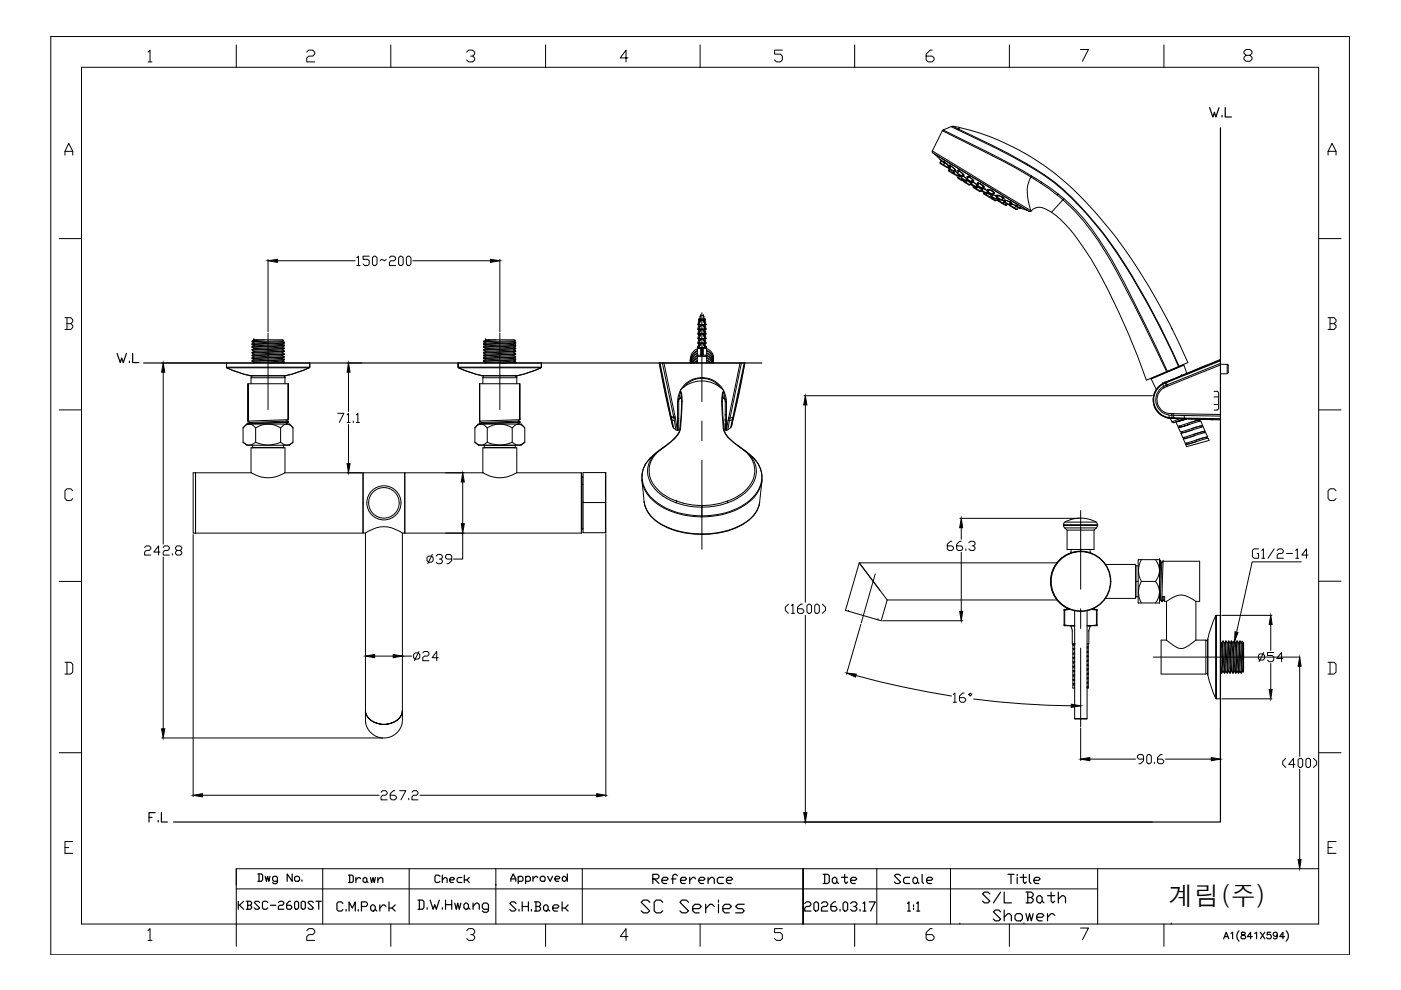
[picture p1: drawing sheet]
<svg xmlns="http://www.w3.org/2000/svg" width="297mm" height="210mm" viewBox="0 0 297 210" stroke-linecap="round" stroke-linejoin="round" font-family="sans-serif">
<defs><g id="words">
<text font-size="6.2" x="135.1" y="194.7">SC Series</text>
<text font-size="5.4" x="247.7" y="191.8">계림(주)</text>
<g font-size="5.3">
<text x="255.4" y="26.1">W.L</text>
<text x="264.6" y="119.6">G1/2-14</text>
<text x="30.7" y="175.7">F.L</text>
</g>
<g font-size="4.9">
<text x="24" y="78">W.L</text>
<text x="73" y="188.4">Drawn</text>
<text x="91.4" y="188.4">Check</text>
<text x="137.6" y="188.4">Reference</text>
<text x="173.6" y="188.4">Date</text>
<text x="188.7" y="188.4">Scale</text>
<text x="212.7" y="188.4">Title</text>
<text x="49.7" y="194">KBSC-2600ST</text>
<text x="70.6" y="194.4">C.M.Park</text>
<text x="107.2" y="194.4">S.H.Baek</text>
</g>
</g></defs>
<!-- layer: 0 -->
<g fill="none" stroke="#000" stroke-width=".21">
<path d="M197.7 32l.1 .4M197.7 32l20.8 12.7M197.8 32.4l20.4 12.4M198.2 32.7h.1M198.2 32.7l1.4 1.4-.2-.2M198.2 32.7l19.5 11.9M199.4 33.8v.1M199.4 33.9l.9 .7-.9-.7M199.4 33.9h.1M199.4 34.7l-.1-.2 .1 .2 1.4 .8M199.6 34l-.3 .5 1.7 1 .2-.3M199.6 34.1l-.2 .4"/>
<path d="M199.8 27.7l10.6 5.3M199.8 27.7l-2.1 4.3M200 27.6l10 5 8.7 4.7M200 27.6l-.2 .1M200.1 35.1h.1M200.1 34.9l.1 .2M200.1 34.3h.1M200.1 34.3l.2 .2M200.2 34.3v.1M200.2 34.3l1.2 1.2M200.3 34.4l.5 .4M200.3 34.4h.1"/>
<path d="M200.3 34.5l-.2 .5M200.7 34.8l.3 .3M200.9 35h.1M200.9 35.5h-.2M201 35.4l.4 .3M201 35.1l.1 .1M201 35.5l.3 .3M201.1 35.5l.3 .4-.2 .3M201.1 35.4v.1M201.1 35.3l.3 .2M201.1 36.1l.1 .2M201.2 35.2l.2 .3"/>
<path d="M201.2 36.3l.7 .4M201.2 35.2l.1 .1M201.2 35.5l.1 .1M201.2 35.5h.1M201.2 36.1l.1 .2M201.3 35.6h.1M201.3 35.6l-.1-.1 .2 .1M201.4 35.1l.1 .2M201.4 35.7h.1M201.4 35.7l-.3 .4 2 1.2 .2-.3M201.4 35.6h.1M201.4 35.1h.1"/>
<path d="M201.4 35h.1M201.4 35.9l.6 .4M201.4 35.1l1.1 .9M201.4 35.1l.9 .6M201.4 35.1l.2 .2M201.6 35.2l-.2 .5 .8 .5M201.7 26.8h.3l1.3 .6 .2-.3a54.4 54.4 0 0 1 29.7 19.1 119 119 0 0 1 18.7 30.7l-8.9 3.7a126.3 126.3 0 0 0-13.2-28l-3.1-4.1a20 20 0 0 0-3.8-3.5M201.7 26.8l2.5 1.3a161.1 161.1 0 0 1 15.5 8M201.7 26.8l-1.7 .8M201.9 36.7h.1M202 36.7l.9 .6M202 26.8l1.4 .2"/>
<path d="M202.1 36.6l-.2 .1M202.2 36.7v.2M202.2 36.3l.1 .1M202.2 36.3l.1 .1-.2 .3M202.3 36.2l-.3 .1M202.3 36.4v.1M202.3 36.3l.1 .1M202.3 36.4h.1M202.3 36.2l.7 .5M202.3 35.8l.3 .4M202.3 36.2h.1M202.4 36.2v.1"/>
<path d="M202.4 36.1h.1M202.4 36.2l-.2 .5M202.4 36l.1 .1M202.5 35.9l-.3 .3M202.5 36h.1M202.5 36v.1M202.5 36l.1 .2M202.5 36.1h.1M203 37.6l1.1 .7M203 36.7l.9 .6M203.1 37.2l-.2 .1M203.1 37.6v.2l.8 .5"/>
<path d="M203.1 36.7l.6 .6h.2M203.1 36.1h.1M203.1 36.2h-.1l.2 .2M203.1 36.2l.2 .1M203.1 36.2h.1M203.2 36.2h.1M203.2 37.1l.3 .3M203.2 37.1h.1M203.2 37l.1 .1M203.2 37.2h.1M203.2 37.1l.1 .1M203.2 37.1l.1 .2"/>
<path d="M203.2 37.1v.1M203.2 36.3h.1M203.3 36.2h.1M203.3 27.4h.1M203.3 27.4a146.7 146.7 0 0 1 14.4 7.3l.1 .1M203.3 27.4l-.3 .1M203.3 37.1h.1M203.3 36.2l.1 .1M203.3 37.1l.2 .1M203.3 36.2l-.3 .5M203.3 37.2l.1 .1M203.3 37.3l-.3 .3"/>
<path d="M203.3 37.2h.1M203.4 37.3v.1M203.4 37.3h.1M203.4 36.3l.9 .7h-.2l.1 .2M203.4 36.3l.7 .5M203.5 37.3l.1 .1M203.5 37.3l-.2 .6M203.5 37.3h.1M203.5 37.2h.1M203.5 37.3l.4 .3-.3-.2M203.6 37.4h.1M203.8 37.7l.1 .2"/>
<path d="M203.9 37.9l.6 .4M203.9 37.3l.1 .1M204 37.2h.1M204 37.3v.1M204 37.3h.1M204 37.2l1 .7M204 37.2l-.2 .5 .9 .6 .3-.4M204 37.1h.1M204.1 36.8h.1M204.1 36.8l.3 .4h-.2M204.1 38.3h-.2M204.1 37.3l.8 .6"/>
<path d="M204.2 37.2h.1M204.2 36.9l-.3 .4M204.2 38.3l1.5 .9 .3-.3M204.2 38.3l.1 .2M204.3 38.1l-.2 .2M204.3 38.2l-.1 .1M204.3 38.5l1.2 .7M204.7 38.3l.2 .1M204.7 38.3h-.2M204.7 38.2l.2 .1M204.8 38.6l.1 .2M204.9 38.1v.1"/>
<path d="M204.9 38.1h.1M204.9 38.2h.1M204.9 37.9h.1M204.9 37.9l.1 .1M205 38.2h.1M205 38.1h.1M205 38.2l-.2 .5M205 37.9l.1 .1M205 38.2l.2 .1M205 38h.1M205.1 38.2v.1M205.1 38l.9 .5 .3-.4"/>
<path d="M205.1 38h.1M205.1 38l-.1 .1M205.1 38v.2l-.1-.1M205.1 38.3h.1M205.2 38.3l.1 .1M205.2 38.2l.6 .4M205.2 37.6l-.1-.2 .9 .5M205.3 37.5h.1M205.3 37.5l-.3-.1 .2 .3M205.3 37.5l-.2 .5M205.3 38.4l.2 .1M205.3 38.4l.1 .1"/>
<path d="M205.4 37.5h.1M205.4 38.4h.1M205.4 38.5h.1M205.5 37.5h.1M205.5 37.5v.1M205.5 37.5l.5 .4M205.5 38.6h.1M205.5 38.5l.1 .2M205.5 38.5h.1M205.5 38.5l.1 .1M205.6 38.6h.1M205.6 38.7h.2"/>
<path d="M205.6 39.1l-.2 .1M205.7 38.6l.3 .3M205.8 38.7h.1M205.8 39.1h.1M205.8 39l1.1 .8M205.8 38.7l.2 .2M205.8 39l.2 .1M205.8 38.9l.1 .1M205.9 39h.1M205.9 38.6l.2 .1M205.9 38.5h-.2M205.9 39l.1 .2"/>
<path d="M206 38.9h.1M206 38.4v.1M206 37.9l.4 .4h-.2M206 38.5h.1M206 38.5h.2M206 37.9l.5 .5h-.4M206 38.5l.1 .2M206 39.2l.6 .4M206 38.5l.2 .1M206.1 38.3h.1M206.2 38.6l.1 .1M206.2 38.6l1 .6-.3 .3-.9-.5z"/>
<path d="M206.2 38.1h.1M206.2 38.1l.1 .1M206.3 39.6l.1 .2M206.3 38.7l1 .6M206.3 38.6v.1M206.4 39.5l1.5 1.1 .3-.4M206.4 39.8l.6 .4M206.8 39.6l.3 .2M206.8 39.5l-.2 .1M206.9 39.8l.2 .1M207 39.5h.1M207 39.3l.2 .1"/>
<path d="M207.1 39.2l.2 .1M207.1 39.5l.4 .3M207.1 39.5l.1 .1M207.1 39.1l.1 .1M207.2 39.6h.1M207.2 39.2l.1 .1M207.2 39.5v.1M207.2 39.6l-.3-.1 .3 .2M207.2 39.6l-.2 .4M207.3 39.6l.1 .1M207.3 39.3h.1M207.3 39.4h.1"/>
<path d="M207.3 39.3l.9 .5M207.3 38.8h.1M207.3 39.3v.2M207.3 38.8l.4 .1M207.3 38.8l.1 .2M207.4 39.5l.7 .3M207.4 39.7h.1M207.4 38.8h.1M207.5 39.7v.1M207.5 39.8h.1M207.5 38.9l-.2 .4M207.6 39.8h.1"/>
<path d="M207.6 38.9l-.4-.1 .2 .3M207.7 39.9l.3 .1M207.7 39.8h.1M207.7 39.8l.3 .2M207.7 38.9l.1 .1M207.7 38.9h.1M207.8 38.9l.1 .1M207.8 39l.5 .3M207.8 39h.1M207.9 39h.1M207.9 39l.7 .6M208.1 39.9l.2 .2"/>
<path d="M208.2 39.9l.2 .1-.2 .4 .9 .5M208.2 39.9h.1M208.2 39.9l.7 .3M208.2 39.9l.2 .1M208.4 39.6h.3M208.4 39.3l.3 .4h-.4M208.4 39.9h.1M208.5 39.4h.1M208.5 39.9l.1 .1M208.5 39.4v.1M208.5 39.4l-.3 .4M210.4 33l1.5 .8"/>
<path d="M211.9 33.8l6.7 3.7a6.2 6.2 0 0 0-.5 5.4l.4 1.8M217.8 35v-.2l3.7 2.5M218.7 37.3l3.9 2.5 1.7 1.3M218.7 37.3l-.1 .2 2.1 1.4M219.6 35.9a54 54 0 0 1 14.3 13.5l3 4.1 1.3 2.1-.1 .1M220.8 38.6l-.1 .3 3.4 2.5 .2-.3 1.3 1-.2 .3M221.5 37.1v.2l2.2 1.6M223.7 38.9l1.6 1.3M207 40l.1 .2M207 40.2h.1M207.1 40.2l.6 .4M207.9 40.5h-.2"/>
<path d="M208 40.4l.5 .3M208 40v.1M208 40l.3 .2M208 40.1h.1M208.1 40.1h.1M208.1 40.1l.1 .1M208.1 40.3l.1 .2M208.2 40.2h.1M208.2 40.5l-.2-.1 .2 .1M208.3 40.6l.8 .3M208.5 40l.7 .4M208.6 40.9v.2l1.2 .8"/>
<path d="M208.6 40.9l1.4 .9M208.6 40.8v.1M208.9 40.2h.1M208.9 40.2l.4 .2M209 41l.2 .1M209.1 40.9h.1M209.1 40.9l.2 .1M209.1 40.8h.1M209.1 41.3l.1 .2M209.1 40.9h.2M209.2 40.9l.4 .1M209.3 40.4l.2 .2z"/>
<path d="M209.3 40.7h.1M209.3 40.9h.1M209.3 40.9l-.2 .4M209.3 40.9l.2 .1M209.4 40.6h.1M209.4 40.5l-.3 .4M209.5 40.6v.2M209.5 40.6l.9 .6M209.5 41h.1M209.5 40.9l.9 .5M209.6 41v.1M209.6 41.1l.2 .1"/>
<path d="M209.6 40.2h.1M209.6 41.1l.3 .1M209.6 41.1h.1M209.7 40.2h.1M209.7 40.2h-.4l.3 .2M209.7 40.2l-.2 .4M209.7 40.2l.1 .1M209.8 40.3l-.4-.1 .2 .1M209.8 40.3l.5 .2M209.8 40.2l.1 .1M209.9 41.2l.1 .1M209.9 41.2h.1"/>
<path d="M209.9 40.3l.2 .1M210 41.3h.1M210 41.3l.2 .1M210 41.8h-.2M210.1 41.9v.2M210.1 41.7h.1M210.1 40.4l.4 .1M210.2 41.4h.1zM210.2 42.1l.8 .5M210.2 41.4h.1M210.2 41.5h.1M210.2 41.6h.1"/>
<path d="M210.2 41.6l-.1 .3 1.1 .6 .3-.3M210.2 41.6l.9 .6 .4-.5M210.3 41.6l.6 .6M210.3 41.4v.1M210.3 41.2h.1M210.3 40.5l.2 .1M210.3 40.5h.1M210.3 41.4l-.3 .4M210.3 42l.1 .2M210.3 41.2l.9 .4zM210.3 41.2l-.1 .4M210.3 41.1l-.2 .1"/>
<path d="M210.4 41.9l-.1 .1M210.4 41.2h.1M210.4 40.6h.2M210.5 40.6l.3 .3M210.6 40.9h.2M210.6 40.7l.3 .3-.4-.1M210.7 40.7h.1M210.7 40.7l-.3 .5M211.1 42.1h-.2M211.1 42.5h-.2M211.2 41.5l.1 .1M211.2 42l.3 .2"/>
<path d="M211.2 41.6l.3 .1M211.2 41.6h.1M211.3 42l.2 .2M211.3 41.6l.1 .1M211.3 41.8l.1 .1M211.4 41.4l.4 .1M211.4 41.7v.1M211.4 42.2h.1M211.4 41.7h.1M211.4 41.4l.2 .2M211.4 41.8l1 .6M211.4 42.2l.5 .2"/>
<path d="M211.4 41.8h.1M211.4 41.8l.7 .6M211.5 42.4l1.9 1.1M211.5 41.7h.1M211.5 42.3v.2M211.5 42.2h.1M211.5 42.2l.1 .1M211.6 42.2h.1M211.6 41.7l-.3-.3h.3l-.2 .4M211.6 42.2l-.1 .2M211.6 42.6l.8 .5M211.6 42.1l.3 .2"/>
<path d="M211.6 41.4h.1M211.6 42.3h.1M211.6 42.2l.1 .1M211.7 42.2v.1M211.7 41.4l.1 .1M211.7 42.3h.1M211.8 41.5h.1M211.8 42.5v.2M211.9 42.2v.1M211.9 41.5l.4 .2M211.9 42.3l-.1 .2M212.3 41.7l.2 .1"/>
<path d="M212.3 42.4h-.2M212.3 41.7l.1 .1M212.3 42.4h.1M212.4 42.4l.4 .2M212.4 42.3l.3 .2M212.4 41.8h.1M212.4 43.1h.1M212.5 41.8h.1M212.5 43.1l.7 .5M212.5 41.8l.2 .1M212.5 41.8l.4 .3M212.5 42.1l.4 .1-.2-.3-.3 .5"/>
<path d="M212.5 43.1l.1 .1M212.6 42h.2M212.6 43l-.2 .1M212.7 42.5h.1M212.8 42.5l.2 .1-.3 .5M212.8 42.6l.2 .1M212.9 42.8l.2 .1M212.9 42.8h.1M212.9 42.7h.1M212.9 42.7v.1M213 42.8l.1 .2M213 42.7l.1 .1z"/>
<path d="M213 42.4l1.1 .4M213 42.7h.1M213 42.4l.2 .1M213.1 43.1l.7 .3M213.2 42.6l-.3-.2 1.2 .4M213.2 42.5l-.1 .3 .9 .5 .3-.4M213.4 43.5h-.2M213.6 43.3l-.2 .2M213.9 43.3l-.2 .1M214 43.4l1.7 1 .3-.4M214 43.3l.3 .1M214 43.4l.1 .2"/>
<path d="M214.1 43.3l-.1 .1M214.1 43.6l1.3 .9M214.1 43.2l.1 .1M214.1 42.8h.1M214.1 42.8l.2 .1M214.2 42.8l.1 .1M214.2 43.3l.1-.1-.1 .3M214.2 43.3h.1M214.2 43h.1M214.2 43.5v.2M214.2 43.2h.1M214.2 42.9h.1"/>
<path d="M214.3 43.3h.1M214.3 42.9h.1M214.3 42.9l.1 .1M214.3 43.2l.3 .1M214.3 43.2l-.2-.1 .3 .1M214.3 42.9v.1M214.3 42.9l.3 .2h-.4M214.3 43h.1M214.4 43.2h.1M214.4 43h.1M214.4 43l.1 .1M214.5 43.2v.1"/>
<path d="M214.5 43.2h.1M214.5 43.3h.2M214.6 43.3l.6 .2M214.7 43.3l.5 .2M215.1 44h-.2M215.2 43.5h.1M215.2 43.5l.4 .2M215.3 43.6h.1M215.3 43.7h.1M215.4 43.6h.1M215.4 43.8l-.1-.1 .5 .2M215.4 43.8l.7 .2"/>
<path d="M215.4 43.6l-.3 .5M215.4 43.8h.1M215.5 43.6h.1M215.5 43.7h.1M215.6 43.6h.1M215.6 43.7h.1M215.6 43.7l.1 .1h-.1M215.6 44.3l-.2 .1M215.7 43.7h.1M215.9 43.9l.2 .1M216 44h.1M216 44l1.7 .6"/>
<path d="M216.1 44h.1M216.1 44l.2 .1M216.1 44.1h.2M216.2 44.1h.1M216.3 44.1h.1M217.7 44.5h.1M217.7 44.6h.1M218.5 44.7h.1a2.4 2.4 0 0 1 3.3-.3l1 .6M218.5 44.7h-.4M218.6 44.7l-.4 .1M224.1 41.3l1.3 1.1M225.3 40.2a79 79 0 0 1 16.1 20.8l4.4 8.3 4.1 8.4"/>
<path d="M225.3 40.2h-.1M225.3 40.1h.1M225.3 42.4l.7 .6M225.4 42.4l-2.5 2.6M225.6 42.1a51.1 51.1 0 0 1 11.5 15.4l5.9 11.7 4.5 9.5M226 43a53.2 53.2 0 0 1 10.8 14.7l6 11.6 4.5 9.5M238.2 55.6a168.7 168.7 0 0 1 11.8 22M48 77.8a15.7 15.7 0 0 0 5 1.8M48 77.9v-.9v.9M48 77h17.7M48 77.9h17.7M48.1 78h17.5"/>
<path d="M53.1 79.7h7.5M53.4 79.7l-.2 .4M53.5 72.9h.1M53.5 73.5h.1M53.5 75.9h.1M53.5 76.5h.1M53.5 76.6h.1M53.5 76h.1M53.5 75.4h.1M53.5 74.8h.1M53.5 74.3h.1M53.5 73.7h.1"/>
<path d="M53.5 73.1h.1M53.5 72.5h.1M53.5 72.4h1.7M53.5 72.4v.1M53.5 72.9v.2M53.5 73.5v.2M53.5 74.1v.2M53.5 74.7v.1M53.5 75.3v.1M53.5 75.9v.1M53.5 76.5v.1M53.5 76.6l.4 .3"/>
<path d="M53.5 76l.4 .3M53.5 75.4l.4 .3M53.5 74.8l.4 .3M53.5 74.3l.4 .2M53.5 73.7l.4 .2M53.5 73.1l.4 .2M53.5 72.5l.4 .2M53.5 72.3h.1M53.5 72.3v.1M53.8 72.1h.1M53.8 72.1h6.1l.2 .2M53.9 72.1l-.4 .2"/>
<path d="M53.9 72.7l-.4 .2M53.9 73.3l-.4 .2M53.9 73.9l-.4 .2M53.9 74.5l-.4 .2M53.9 75.1l-.4 .2M53.9 75.7l-.4 .2M53.9 76.3l-.4 .2M53.9 76.9l-.2 .1M54.7 72.1h-.8M55.2 72.4l-1.7 .1M56.1 72.1l-2.6 .2M59.8 73.6l.4 .4"/>
<path d="M59.8 74.2l.4 .3M59.8 74.8l.4 .3M59.8 75.4l.4 .3M59.8 76.6l.4 .2M59.8 76l.4 .2M59.8 73l.4 .2M59.8 72.4l.4 .2M59.8 73l-5.9 .3M59.8 73.6l-5.9 .3M59.8 74.2l-5.9 .3M59.8 74.8l-5.9 .3M59.8 75.4l-5.9 .3"/>
<path d="M59.8 76l-5.9 .3M59.8 76.6l-5.9 .3M59.8 72.4l-5.9 .3M60.1 72.3h.1M60.1 72.3l-.3 .1M60.1 72.3l-4.9 .1M60.2 72.8h.1M60.2 73.4h.1M60.2 74h.1M60.2 74.5h.1M60.2 75.1h.1M60.2 75.7h.1"/>
<path d="M60.2 76.3h.1M60.2 76.9h.1M60.2 76.8h.1M60.2 76.2h.1M60.2 73.2h.1M60.2 72.6h.1M60.2 76.3l-6.7 .3M60.2 75.7l-6.7 .3M60.2 75.1l-6.7 .3M60.2 74.5l-6.7 .3M60.2 74l-6.7 .3M60.2 73.4l-6.7 .3"/>
<path d="M60.2 72.8l-6.7 .3M60.2 76.8l-3.2 .2M60.2 76.2l-6.7 .3M60.2 75.6l-6.7 .3M60.2 75.1l-6.7 .2M60.2 74.5l-6.7 .2M60.2 73.9l-6.7 .2M60.2 73.2l-6.7 .3M60.2 72.6l-6.7 .3M60.2 72.8l-.4 .2M60.2 73.4l-.4 .2M60.2 74l-.4 .2"/>
<path d="M60.2 74.5l-.4 .3M60.2 75.1l-.4 .3M60.2 75.7l-.4 .3M60.2 76.3l-.4 .3M60.2 76.9v.1M60.2 72.6v.2M60.2 73.2v.2M60.2 76.2v.1M60.2 76.8v.1M60.2 79.7l.1 .1M60.2 76.9l-.2 .1M60.3 79.8h.1"/>
<path d="M65.5 78l-2.7 1.1-2.2 .5M65.6 77.8l-.1 .2M65.7 77.9v-.9v.9M97.1 77.9v-.9v.9M97.1 77.8l.1 .2M97.1 77h17.7M97.1 77.9h17.7M97.2 78h17.5M97.2 78l2.8 1.1 2.2 .5M102.5 79.7l-.1 .4M102.6 72.9h.1M102.6 73.5h.1"/>
<path d="M102.6 75.9h.1M102.6 76.5h.1M102.6 76.6h.1M102.6 76h.1M102.6 75.4h.1M102.6 74.8h.1M102.6 74.3h.1M102.6 73.7h.1M102.6 73.1h.1M102.6 72.5h.1M102.6 72.4v.1M102.6 72.9v.2"/>
<path d="M102.6 73.5v.2M102.6 74.1v.2M102.6 74.7v.1M102.6 75.3v.1M102.6 75.9v.1M102.6 76.5v.1M102.6 72.4h1.7M102.6 76.6l.4 .3M102.6 76l.4 .3M102.6 75.4l.4 .3M102.6 74.8l.4 .3M102.6 74.3l.4 .2"/>
<path d="M102.6 73.7l.4 .2M102.6 73.1l.4 .2M102.6 72.5l.4 .2M102.7 72.3l-.1 .1M102.9 72.1h.1M102.9 72.1h6.1l.2 .2M103 72.1l-.3 .2M103 72.7l-.4 .2M103 73.3l-.4 .2M103 73.9l-.4 .2M103 74.5l-.4 .2M103 75.1l-.4 .2"/>
<path d="M103 75.7l-.4 .2M103 76.3l-.4 .2M103 76.9l-.1 .1M103.9 72.1h-.9M104.3 72.4l-1.7 .1M105.2 72.1l-2.5 .2M108.9 73.6l.4 .4M108.9 74.2l.4 .3M108.9 74.8l.4 .3M108.9 75.4l.4 .3M108.9 76.6l.4 .2M108.9 76l.4 .2"/>
<path d="M108.9 73l.4 .2M108.9 72.4l.4 .2M108.9 73l-5.9 .3M108.9 73.6l-5.9 .3M108.9 74.2l-5.9 .3M108.9 74.8l-5.9 .3M108.9 75.4l-5.9 .3M108.9 76l-5.9 .3M108.9 76.6l-5.9 .3M108.9 72.4l-5.9 .3M109.2 72.3h.1M109.2 72.3l-.3 .1"/>
<path d="M109.2 72.3l-4.9 .1M109.3 72.8h.1M109.3 73.4h.1M109.3 74h.1M109.3 74.5h.1M109.3 75.1h.1M109.3 75.7h.1M109.3 76.3h.1M109.3 76.9h.1M109.3 76.8h.1M109.3 76.2h.1M109.3 73.2h.1"/>
<path d="M109.3 72.6h.1M109.3 76.3l-6.7 .3M109.3 75.7l-6.7 .3M109.3 75.1l-6.7 .3M109.3 74.5l-6.7 .3M109.3 74l-6.7 .3M109.3 73.4l-6.7 .3M109.3 72.8l-6.7 .3M109.3 76.8l-3.2 .2M109.3 76.2l-6.7 .3M109.3 75.6l-6.7 .3M109.3 75.1l-6.7 .2"/>
<path d="M109.3 74.5l-6.7 .2M109.3 73.9l-6.7 .2M109.3 73.2l-6.7 .3M109.3 72.6l-6.7 .3M109.3 72.8l-.4 .2M109.3 73.4l-.4 .2M109.3 74l-.4 .2M109.3 74.5l-.4 .3M109.3 75.1l-.4 .3M109.3 75.7l-.4 .3M109.3 76.3l-.4 .3M109.3 76.9v.1"/>
<path d="M109.3 72.6v.2M109.3 73.2v.2M109.3 76.2v.1M109.3 76.8v.1M109.3 76.9l-.2 .1M109.4 79.7v.1M109.4 79.8h.1M114.7 78l-2.8 1.1-2.2 .5-7.5 .1M114.8 77.9v-.9v.9M114.8 77.8l-.1 .2M139.8 77l1.2 6.5 1.6 7 .2 .2M139.8 77h18.1"/>
<path d="M139.8 77l2.3 11.3M139.9 77l2.4 11.3h-.2M140.4 77l2.4 11.4h.3M140.8 77l2.4 11.6M146.3 76.8l.1-.2v.3v-.1M146.4 76.5h.1M146.4 76.6v.4M146.4 76.5v.1M147.1 76.9h.1M147.8 76.9h-.1M147.8 75.4v.1M147.8 74.3h.1"/>
<path d="M147.8 75.4a2.24 2.24 0 0 0-1.3 1.5l.2-.4M147.8 74.3a2.4 2.4 0 0 0-1.4 2.2M147.8 74a2.43 2.43 0 0 0-1.4 2.5M147.8 74.5l-1 .8-.4 1.2M147.8 75a2.49 2.49 0 0 0-1.4 1.7M147.8 76.5l-.6 .4M147.8 76l-.6 .4-.5 .6M147.8 74.8a2.55 2.55 0 0 0-1.4 1.8M147.8 76.4l-.8 .6M147.8 75.9l-.6 .4-.5 .7M147.8 74.3v2.7M147.8 75.6h2"/>
<path d="M147.9 73.8l-.1 .5M147.9 73.8h.7M147.9 73.8h1.9M147.9 73.7h.1M148 71.8h.2M148 72.7h1.7M148 70.8h1.7M148 71.8h1.7M148 68.8h1.7M148 69.8h1.7M148 69.8h.1M148.1 73.7v.1"/>
<path d="M148.1 68.8l-.1 1M148.1 69.8l.1 .1M148.1 70.8l.1 .1M148.1 71.8h.1M148.1 72.8h.1M148.1 69.8h.1M148.2 67.9l-.2 .9M148.2 67.9h.3h-.3M148.2 69.8h.1M148.2 72.8l-.2 .9M148.2 69.9l-.2 .9M148.2 70.9l-.2 .9"/>
<path d="M148.2 71.8l-.2 .9M148.2 73.7h-.1M148.2 72.8h.6M148.2 73.7h.1M148.2 71.8h1.5M148.2 70.9h.3M148.2 69.9h.4M148.2 71.8h.1M148.2 67.8h.1M148.2 67.9h.1M148.3 67.8h1.1M148.3 69.8h.1"/>
<path d="M148.3 70.8h.1M148.3 71.8h.1M148.3 71.8l.1-.6 .4-.3a.67 .67 0 0 1 .6 .9M148.3 69.8h1.1M148.3 67.7h1.1M148.3 67.7v.1M148.3 67.8l-.1 .1M148.3 72.7v.1M148.3 67.7h.1M148.3 68.8h.1M148.4 67.5l-.1 .2M148.4 68.2h.1"/>
<path d="M148.4 73.1h.1M148.4 72.1h.1M148.4 71.1v.1M148.4 70.1h.1M148.4 69.2h.1M148.4 70.2l-.1 .6M148.4 70.2l.3-.3h.2l.3 .3M148.4 69.2l-.1 .6M148.4 73.1l-.1 .6M148.4 72.1l-.1 .6M148.4 71.2l-.1 .6M148.4 67.3v.2"/>
<path d="M148.5 67.1l-.1 .2M148.5 68.9h.1M148.5 70.8v.1M148.5 71.8h.1M148.5 72.9l-.4 .8M148.5 69.9l-.3 .9 .3-.9M148.5 67.9h.1M148.5 66.9h.7h-.7M148.5 66.9h.1M148.5 67.9l-.3 .9 .3-.9M148.5 72.9l-.3 .8M148.5 71.8l-.3 1 .3-.9"/>
<path d="M148.5 70.9l-.3 .9M148.5 69l-.3 .8M148.5 69h.1M148.5 66.9v.2M148.5 72.9h.1M148.5 71.9h.1M148.5 70.9l.1 .1M148.5 69.9l.1 .1M148.5 67.9l-.1 .3M148.5 67.9h.2M148.5 68.9l-.4 .9M148.5 70.8h.1"/>
<path d="M148.6 67.9h-.1M148.6 70.8l-.1 .1M148.6 71.8l-.1 .1M148.6 70.8h.1M148.6 67.9h.1M148.6 68.8v.1M148.6 69.8v.1M148.6 71.8h.1M148.6 72.8h.1M148.6 67.9l-.1 .1M148.6 73.8h.1M148.6 73.8l.1 .1"/>
<path d="M148.6 68l-.3 .8 .1-.6M148.6 67.9l.5 .1M148.6 68l.2-.1a.77 .77 0 0 1 .6 .9M148.6 67.9v.1M148.6 75.2h.5M148.6 69.9h-.1M148.6 75.2v.1M148.6 72.8l-.1 .1M148.6 69.9h.1M148.6 75.2h.1M148.6 73.7v.1M148.6 72.8l-.2 .3"/>
<path d="M148.6 71.8l-.2 .3M148.6 70.9l-.2 .3M148.6 69.9l-.2 .2M148.6 69.9h.4l.2 .3M148.6 68.9l-.2 .3M148.6 75.2l.4 .1M148.6 68.9l-.1 .1M148.6 70.8v.1M148.6 73.7v1.6M148.6 75.3h.4M148.6 70.9h.2M148.7 67.8l-.1 .1"/>
<path d="M148.7 67.9h-.1M148.7 73.8v1.4M148.7 67.8h.1M148.7 67.9h.1M148.7 73.7v.1M148.7 73.8h.3M148.7 67.8h.2zM148.8 68.9l-.4 .3M148.8 68.9l.4 .3M148.8 71.8l-.4 .3-.1 .6M148.8 71.8l.4 .3M148.8 72.8l-.4 .3-.1 .6"/>
<path d="M148.8 72.8l.1 .1a.8 .8 0 0 1 .5 .8M148.8 72.8h.2l.2 .3M148.8 71.8h.2l.2 .3M148.8 70.9h.2l.2 .3M148.8 67.8v.1M148.8 68.8v.1M148.8 69.8v.1M148.8 70.8v.1M148.8 71.8h.1M148.8 72.8h.1M148.8 68.9h-.2M149 67.9h.1"/>
<path d="M149 75.2h.1M149 73.8v1.4M149 67.8v.1M149 73.9h.1M149 72.8l.2 .1M149 70.8l.1 .1M149 73.7v.1M149 73.7h.1M149 71.8h.1M149 73.8l.1 1.4M149 73.8h.8M149 72.8h.5"/>
<path d="M149 67.9h.5M149.1 67.9h.1M149.1 70.8h.1M149.1 69.9h.1M149.1 73.8h.1M149.1 68.8l-.1 .1M149.1 69.9h.4M149.1 71.8l.1 .1M149.1 70.8l.1 .1M149.1 68.9l.1 .1M149.1 72.8l.1 .1M149.1 75.2l-.1 .1"/>
<path d="M149.1 68.9h.1M149.1 71.8v.1M149.1 72.8h.1M149.1 71.8h.1M149.1 68.8h.1M149.1 69.8v.1M149.1 69h.1M149.1 68.8v.1M149.2 66.9h.1M149.2 67.9l.3 .9M149.2 67.9h.1M149.2 72.9l.3 .8"/>
<path d="M149.2 71.9l.3 .9M149.2 70.9l.3 .9M149.2 69.9l.3 .9M149.2 69l.3 .8M149.2 69.9l-.1 .1M149.2 70.9l-.1 .1M149.2 71.9h-.1M149.2 66.9v.2M149.2 70.9h.3M149.2 71.8l.3 1M149.2 68.8v.1M149.2 69.8v.1"/>
<path d="M149.2 70.8v.1M149.2 71.8h.1M149.2 72.8l.3 .9M149.2 68.9l.3 .9M149.2 67.1v.2M149.2 67.5l.1 .2M149.2 69.2l.2 .6M149.2 72.1l.2 .6M149.2 68.2v-.3l.3 .9M149.2 68.2l.2 .6M149.2 70.2l.2 .6M149.2 73.1l.2 .6"/>
<path d="M149.2 71.2l.2 .6M149.2 70.1l.2 .7M149.2 67.3l.1 .2M149.2 68.2h.1M149.2 73.1h.1M149.2 72.1h.1M149.2 70.1h.1M149.2 69.2h.1M149.3 71.1l-.1 .1M149.3 67.7h.1M149.4 69.8h.1M149.4 70.8h.1"/>
<path d="M149.4 71.8h.1M149.4 68.8h.1M149.4 72.7h.1M149.4 67.7h.1M149.4 73.7h.1M149.4 67.7v.2M149.4 73.7l.1 .1M149.5 67.9l.2 .9M149.5 67.8h.1M149.5 67.9h.1M149.5 73.8h.1M149.5 69.8h.1"/>
<path d="M149.5 73.7h-.1M149.5 73.7h.1M149.5 72.8l.2 .9M149.5 68.8h.1M149.5 69.8v.1M149.5 70.8v.1M149.5 71.8h.1M149.5 72.8h.1M149.5 71.8l.2 .9M149.5 70.9l.2 .9M149.5 69.9l.2 .9M149.5 68.9l.2 .9"/>
<path d="M149.5 69.8h.2M149.5 73.7l.1 .1M149.6 73.8h.1M149.7 73.7h.1M149.8 75.5l-.2-.2h-1.5l-.9 .6-.5 .6M149.8 74.3a2.33 2.33 0 0 1 1.4 1.5M149.8 73.9a2.2 2.2 0 0 1 1.5 2.3M149.8 73.8v3.2M149.8 77h.1M149.8 74.9a2.04 2.04 0 0 1 1.5 1.9M149.8 74.4l1 .7 .5 1.1M149.8 76.5l.7 .3"/>
<path d="M149.8 75.9l.7 .4 .5 .5M149.8 75.4l1 .7 .4 .9M149.8 74.8a2.01 2.01 0 0 1 1.5 2M149.8 75.3a2.13 2.13 0 0 1 1.5 1.6M149.8 76.3l1 .7M149.8 75.8a1.97 1.97 0 0 1 1.3 1.2M149.8 76.8l.3 .1M150.5 76.8l.1 .2M151 76.8l.1 .1M151.2 75.8v.4M151.2 76.4v.3M151.2 76.9h.1"/>
<path d="M151.3 76.2v.1M151.3 76.8v.1M151.3 76.7v.1M151.3 76.9v.1M156.9 77l-2.4 11.6M157.2 77l-2.4 11.6h-.3M157.8 77l-2.4 11.5-.6 .1-.1 .5h-.3l.1-.5M157.9 77l-1.2 6.4-1.6 7M157.9 77l-2.8 13.4M244.7 79.9l.1 .1M248.4 69.5l.1 .3M250.2 77.6v.1"/>
<path d="M250.9 77.4l-6.8 2.9M251 77.4l-6.9 2.9M51.5 90.7a1.51 1.51 0 0 1 2.7 0M51.5 93.8a1.8 1.8 0 0 0 2.7 0M51.5 93.8l.8 .6h9.1l.7-.6M51.5 90.7l.8-.8h9.1l.7 .8M51.5 90.7v3.1M52.6 89.8h.1M52.6 89.3v-7.9v7.9M52.6 89.9h.1M52.6 89.3h.1M52.6 81.4h8.5"/>
<path d="M52.6 89.3l.3 .3M53 89.6l-.4 .2M53.2 95h7.2v5.2a6.4 6.4 0 0 1-7.2 0zM53.2 80.1v1.3M53.2 80.1h7.2M53.5 94.8l.1 .2M53.6 94.4v.5h6.5M54.2 93.8a6.2 6.2 0 0 0 5.3 0M54.2 90.7a4.8 4.8 0 0 1 5.3 0M54.2 90.7v3.1M59.5 90.7a1.47 1.47 0 0 1 1.3-.8 1.47 1.47 0 0 1 1.3 .8M59.5 93.8a1.75 1.75 0 0 0 2.6 0"/>
<path d="M59.5 90.7v3.1M60.1 94.8l-.1 .2M60.1 94.9h.1M60.1 94.4v.5M60.4 80.1l-.1-.3 .1 .3M60.4 80.1v1.3M60.7 89.9h.1M60.7 89.3l.4 .2M60.7 89.3l-7.7 .3M61.1 89h.1M61.1 89.6h.1M61.1 89v-7.6v7.6"/>
<path d="M61.1 89.5h.1M61.1 89.6l-8.5 .3M61.1 89.5l-8.5 .3M61.1 89l-8.5 .3M61.1 89l-.4 .3M61.1 89.6l-.4 .3M62.1 90.7v3.1M100.7 90.7a1.47 1.47 0 0 1 1.3-.8 1.47 1.47 0 0 1 1.3 .8M100.7 93.8a1.75 1.75 0 0 0 2.6 0M100.7 90.7l.7-.8h9.1l.8 .8M100.7 90.7v3.1M100.7 93.8l.7 .6"/>
<path d="M101.7 89.8h.1M101.7 89.3v-7.9v7.9M101.7 89.9h.1M101.7 89.3h.1M101.7 81.4h8.5M101.7 89.3l.4 .3M102.1 89.6l-.4 .2M102.4 95h7.2v5.2a6.4 6.4 0 0 1-7.2 0zM102.4 80.1v1.3M102.4 80.1h7.2M102.7 94.4h6.5v.5h-6.5zM102.7 94.8l.1 .2"/>
<path d="M103.3 93.8a6.2 6.2 0 0 0 5.3 0M103.3 90.7a4.8 4.8 0 0 1 5.3 0M103.3 90.7v3.1M108.6 90.7a1.5 1.5 0 0 1 2.7 0M108.6 93.8a1.8 1.8 0 0 0 2.7 0M108.6 90.7v3.1M109.2 94.8l-.1 .2M109.6 80.1l-.2-.3 .2 .3M109.6 80.1v1.3M109.9 89.9h.1M109.9 89.3l.3 .2M109.9 89.9h-.1"/>
<path d="M109.9 89.3l-7.8 .3M110.2 89h.1M110.2 89.6h.1M110.2 89v-7.6v7.6M110.2 89.5h.1M110.2 89.6l-8.5 .3M110.2 89.5l-8.5 .3M110.2 89l-8.5 .3M110.2 89l-.3 .3M110.2 89.6l-.3 .3M111.3 93.8l-.8 .6M111.3 90.7v3.1"/>
<path d="M136.8 98.6a5.9 5.9 0 0 0 1.9 7.4 16.7 16.7 0 0 0 13.1 3.1 12.3 12.3 0 0 0 9.1-5.4l.6-1.8M137.9 97.1l-1.2 1.4M138.6 96.6a5.2 5.2 0 0 0 .5 7.4l1.5 1.2M139.1 96.1l-.4 .3a5.9 5.9 0 0 0-2.6 5.5M139.4 95.8l-.3 .3M139.4 95.8h.1l-1.7 1.3M139.5 95.7h.1M139.5 95.7a5.4 5.4 0 0 0 .4 8.6l2.1 1.3 1.5 .7M141.1 94.5l-1.6 1.3M141.2 94.6l-1.8 1.2M141.2 94.5l-1.7 1.2M142.1 88.3l.1 .1"/>
<path d="M142.2 88.4l.1 .1M142.2 88.4l.1 .5M142.3 88.9l.3 1.5M142.3 88.5v-.2l.9 .3M142.3 88.5l.6 .1 .4 2.5M142.3 88.5l.2 .5-.2-.1M142.6 90.4h.1M142.8 90.7l.8 .5M143 89.2l-.5-.1 .3 1.6M143.2 88.6l.4 2.6M143.6 92.3l-1.4 1.4-1.1 .8M143.7 89.3v1.9v-1.4"/>
<path d="M143.7 85.2v4.1M143.9 84.5v.1M143.9 85.1l-.2 .1a5.2 5.2 0 0 1 5.1-5.1 5.2 5.2 0 0 1 5.2 5.1M143.9 89.2l-.2 .1M143.9 88.7h-.2M144 84.6l-.1 .2M144 84.6h.1M144.2 83a2.95 2.95 0 0 1 .3 2.2l-.3 5.8-.7 1.3M144.2 90.9l-.1 .1M144.2 82.8a2.95 2.95 0 0 1 .4 2.2l-.3 5.9a6.8 6.8 0 0 1-3.1 3.6h-.1M144.2 84.5l-.2 .1M144.3 90.9h-.1"/>
<path d="M144.3 90.9h.1M144.3 83.2l-.4 1.4M144.5 83.7l-.2 .7M144.5 84.3l-.6 .4v6.4l-.3 .1M144.6 85l-.1 .2M144.8 82.2a5 5 0 0 1 8 .1M148.8 80.8a6.3 6.3 0 0 0-4.5 1.9M148.8 80.8a6.2 6.2 0 0 1 4.6 1.9M153 85l.1 .2M153.1 84.3l.5 .3 .2 .2M153.2 83.7l.2 .7 .2 .2M153.3 83.2l.4 1.4"/>
<path d="M153.3 90.9h.1M153.4 90.9h.1M153.4 90.9l.1 .1M153.4 82.8a3.1 3.1 0 0 0-.4 2.2l.3 5.9a6.9 6.9 0 0 0 3.3 3.6M153.5 83a2.95 2.95 0 0 0-.4 2.2l.4 5.8a6.2 6.2 0 0 0 3.1 3.5l1.6 1.3M153.6 84.6l.1 .2M153.6 84.6h.1M153.7 89v.2M153.7 84.5v.2M153.8 85.1h.1M153.8 90v1.1zM153.8 91.1l.2 .1"/>
<path d="M153.8 88.1h.1M153.8 89h.1M153.8 90h.1M154 85.2v6M154 85.2l-.2-.1v3.9M154 89.2h-.2v.8M154.4 89.1l-.4 2.1M154.7 89.2l-.4 1.9M154.7 89.1v.1M155.1 90.4l-.8 .8h-.3M155.3 89l-.4 1.7M155.3 89l-.6 .2"/>
<path d="M155.5 88.4l-.2 .6M156.4 94.5l1.9 1.3M156.6 94.6l1.5 1.1M158.1 95.7l.5 .5M158.1 95.7h.1M158.3 95.8l.2 .3M158.3 95.8h-.1l1.6 1.4M158.6 96.1a5.2 5.2 0 0 1-.1 7.9l-1.4 1.2M158.6 96.3a5.3 5.3 0 0 1-.9 8l-2 1.3-1.5 .7M158.7 96.2a6 6 0 0 1 2.9 5.7l-.5 4.6a6.3 6.3 0 0 1-3.6 4.7 17 17 0 0 1-8.7 2.1M159.8 97.1l.2 .3M160.1 97.4l.8 1.2"/>
<path d="M160.8 98.6l.2 .2M161 98.8a5.2 5.2 0 0 1 .5 3M41.5 100.2v12.8M53.3 100.2h-12.3v12.8h.5M60.4 100.2h16.6v12.8h-35.5M77.5 113a6.3 6.3 0 0 1 7.8 0M77.5 113v39.7a3.9 3.9 0 0 0 3.9 3.8 3.9 3.9 0 0 0 3.9-3.8v-2.1a3.5 3.5 0 0 1-3.5 3 4 4 0 0 1-4.3-2.4v-.6a3.5 3.5 0 0 0 3.5 3 4 4 0 0 0 4.3-2.4v-38.2M85.3 113h37.9M102.4 100.2h-16.6v12.8v-12.8h-8.8v12.8h.5M109.5 100.2h13.7M123.2 100.2v12.8M123.3 100.9l.1 .1"/>
<path d="M123.3 102.6l.3 .2M123.3 101l.3 .2M123.4 112.3l-.1 .1M123.4 101v11.3M123.6 112l-.3 .2M123.6 106.6h.1M123.6 100.2h4.8v12.7h-4.8zM123.6 106.6h4.8M128.3 100.2v12.7M128.4 106.6h.1M136.1 101.9h.1M136.1 101.9l.5 4.6a7.3 7.3 0 0 0 5.1 5.5 19 19 0 0 0 7.1 1.3"/>
<path d="M136.1 101.9a7.4 7.4 0 0 0 4 5.5 17.8 17.8 0 0 0 18.2-.6 7.4 7.4 0 0 0 3.3-4.9M136.6 106.5h.1M136.6 106.6l.4 1.3M137 107.9l.5 .9M137.4 108.8l.1 .1M137.6 108.9a11 11 0 0 0 6.6 3.8l1.5 .3 3.1 .2M140.6 105.2l2.7 1.4M143.5 106.3h.1M143.5 106.3l2.3 .6 3 .3M143.5 106.3l-.2 .3M148.8 107.2v2.4M148.8 113.2v.1"/>
<path d="M154.2 106.3l-3.4 .8-2 .1M154.2 106.3l.1 .3M156.4 105.7a16.2 16.2 0 0 1-13.1 .9M157 105.2l-.7 .4M160.1 108.8a10.5 10.5 0 0 1-6.7 3.9l-3 .5h-1.6M160.7 107.9l-.5 .9M161.1 106.6l-.4 1.3M161.1 106.5h.1M224.1 119.3h-41.9l-2.9 10.1 7.5 2.2 1.3-4.4M225.5 111.4l.2 .5M225.5 111.3h7.2v.1h-7.2zM225.7 111.9h6.8l-.5 .5v4.1h-5.8v-4.1z"/>
<path d="M225.9 110.7h6.4M226.2 112.4h5.8M227 117.2h.1M227.1 116.5v.7M229.1 116.5v.4M231.1 116.5v.7M231.2 117.2h.1M231.6 117.4a6.4 6.4 0 0 0-8.4 3.4 6.4 6.4 0 0 0 3.5 8.4M232.3 110.6l.4 .6M232.4 110.6a7 7 0 0 0-6.8 .2l-.1 .4M232.7 111.4l-.2 .5M234.4 119.7h6.4v3.6"/>
<path d="M240.8 120l-.1 .1M241.3 120h-.5v6.5h.5M241.4 118.7h4.4M241.4 118.7v9.1M242 118.7a4.5 4.5 0 0 0 0 4.6M245 118.7a3.6 3.6 0 0 1 0 4.6M245.8 118.7h.1M245.8 118.7v9.1M246 119h.1M246 119l-.2 5M246 119l-.2 .2M246.1 119h.1"/>
<path d="M246.1 119l-.3 7.9M246.1 119l.2 .4M246.3 119.4l-.3 7.8M246.6 119h.1M246.6 119l-.3 8.5M246.6 119h7.8v8.5h-.9M246.6 119l-.3 .4M179.9 129.6h.1M186.2 131.4h.1M186.5 125.1l-4.3-5.8 5.9 7.9M188.1 127.2h36M222.7 123.3h.2"/>
<path d="M225.6 129.2v.2M225.6 132.5v.2h2.3M225.6 132.5h.1M225.6 129.4h.1M225.6 129.4v3.1M225.7 132.5l1.6 .2M225.7 129.4v3.1M226.2 128.9v.3M226.8 129.2l-1.1 .2M227.1 132.8v.2M227.1 132.7v.1M227.2 133.1l.1 .5"/>
<path d="M227.3 133.6v2.9h.6l-.3 .3M227.5 136.5v.2M227.5 137.6h.1M227.5 138.5l.1 .1M227.5 139.4l.1 .1M227.5 136.7h.1M227.6 137.6v.1M227.8 136.5l-.3 .2M227.8 129.5l.1 22.9M227.9 136.8l-.4 .1v.7M227.9 137.7l-.4 .1v.7M227.9 138.6l-.4 .1v.7"/>
<path d="M227.9 139.6l-.4 .1v.7M227.9 137.5l-.4 .1M227.9 138.4l-.4 .1M227.9 139.3l-.4 .1M227.9 138.4l-.3 .1v.2M227.9 139.4h-.3v.2M227.9 137.5l-.3 .1M230.5 129.5v22.9M230.6 137.2l-.1 .2 .2-.1M230.6 138.1l-.1 .2M230.6 139l-.1 .2M230.6 140l-.1 .2"/>
<path d="M230.6 137.2l.1 .1M230.6 138.2l.1 .1M230.6 139.1l.1 .1M230.7 136.5v.6l-.2 .1M230.7 137.3v.7l-.2 .1M230.7 138.3v.7l-.2 .1M230.7 139.2v.7l-.2 .1M230.7 138.3h-.2M230.7 139.2l-.2 .1M230.9 133.6v2.9h-.4M231.1 132.8l-.2 .8M231.1 132.7v.1"/>
<path d="M231.5 129.2l1 .2M232 129v.2M232.5 132.5l-1.6 .2M232.5 132.5h.1M232.5 129.4h.1M232.5 129.4v3.1M232.6 129.2v.2M232.6 132.5v.2h-2.1M232.6 129.4v3.1M235.5 123.3h.1M240.7 126.4l.1 .1M240.8 123.3v3.6h-6.3"/>
<path d="M240.8 123.3h.5M241.4 127.8h4.4M242 123.3a4.4 4.4 0 0 0 0 4.5M242 123.3h3M245 123.3a3.5 3.5 0 0 1 0 4.5M245.8 127.8h.1M246 127.2l-.2 .2M246 127.2l.3 .3M246.3 127.5h.1M246.4 127.5h.1M246.4 127.5v-1h.5v1M246.6 127.2l-.2 .3"/>
<path d="M246.6 127.2l.3 .3M246.6 126.5v.7M246.9 127.5h.1M246.9 127.5h.4M247.3 127.5a4.5 4.5 0 0 1 3.5-1.3l1.3 .4 1.4 .9M247.3 135.7l.7 .6a3.5 3.5 0 0 0 2.9 1.2l1.2-.7 1.4-1.1M247.3 127.5v8.2M247.3 135.7h-1.1v7.2h9.5M253.5 127.5v8.2M253.5 135.7h2.2M255.7 135.7v7.2l.3-.2M255.7 135.7l.3 .2"/>
<path d="M256.1 135.5v7.6l.8 2.9 .8 2M256.1 135.5l-.1 .1M257.7 130.6v17.4M257.7 130.6l-.8 2-.8 2.9M257.9 130.5l-.1 .1M257.9 130.5h.9v17.7h-.9zM258.8 136l.2 .4M259 136.4l-.2 5.2M259.3 135.9l.3 .5M259.3 136l-.3 6.7M259.3 136l-.3 .4M259.3 135.9v.1"/>
<path d="M259.3 135.9l-.2 6.8M259.6 136.4l-.3 5.8M259.9 136l-.3 6.7M259.9 136l-.3 .4M259.9 135.9v.1M259.9 135.9h.1M259.9 135.9l-.2 6.8M259.9 135.9l.3 .5M260.2 136.4l-.3 5.8M260.4 136l-.2 6.7M260.4 136l-.2 .4M260.4 135.9v.1"/>
<path d="M260.4 135.9h.1M260.5 135.9l-.2 6.8M260.5 135.9l.3 .5M260.8 136.4l-.3 5.8M261 136l-.3 6.7M261 136l-.2 .4M261 135.9v.1M261 135.9h.1M261.1 135.9l-.2 6.8M261.1 135.9l.3 .5M261.4 136.4l-.3 5.8M261.6 136l-.3 6.7"/>
<path d="M261.6 136l-.2 .4M261.6 135.9v.1M261.6 135.9h.2M261.8 135.9l-.3 6.8M261.8 136l.2 .4M261.8 135.9v.1M262 136.4l-.3 5.8M262.2 136l-.3 6.7M262.2 136l-.2 .4M262.2 135.9v.1M262.2 135.9h.2M262.4 135.9l-.3 6.8"/>
<path d="M262.4 136l.2 .4M262.4 135.9v.1M262.6 136.4l-.3 5.8M262.8 136l-.3 6.7M262.8 136l-.2 .4M262.8 135.9v.1M262.8 135.9h.1M262.9 135.9l-.2 6.8M262.9 136l.3 .4M262.9 135.9v.1M263.2 136.4l-.3 5.8M263.4 136.4l-.3 6.3"/>
<path d="M263.4 139.8l-.2 2.9M263.4 136l.3 .3-.1 6.2M263.4 136v3.8M263.4 136l-.2 .4M263.7 137.3l-.2 4.9M263.7 136.4l-.3 3.4M263.7 138.6l-.1 3.9M227.5 141.3l.4-.1-.3 .3M227.5 140.4h.1M227.5 141.3l.1 .1M227.5 142.2l.1 .1M227.5 143.2h.1"/>
<path d="M227.5 144.1l.1 .1M227.5 145l.1 .1M227.6 142.2v.2M227.9 152.4h2.6M227.9 140.5l-.4 .1v.7M227.9 141.4l-.4 .1v.7M227.9 142.4l-.4 .1v.7M227.9 143.3l-.4 .1v.7M227.9 144.2l-.4 .1v.7M227.9 145.2h-.4v.7h.4M227.9 140.3l-.4 .1M227.9 142.1l-.4 .1"/>
<path d="M227.9 143l-.4 .2M227.9 144l-.4 .1M227.9 144.9l-.4 .1M227.9 140.3l-.3 .1v.1M227.9 143.1l-.3 .1v.1M227.9 144l-.3 .1v.2M227.9 144.9l-.3 .1v.2M227.9 142.2h-.3M230.6 140.9l-.1 .2M230.6 141.8l-.1 .3 .2-.1M230.6 142.7v.2M230.6 143.7l-.1 .2 .2-.1"/>
<path d="M230.6 144.7v.1M230.6 145.6l-.1 .2 .2-.1M230.6 140.1h.1M230.6 141l.1 .1M230.6 141.9l.1 .1M230.6 142.9h.1M230.6 143.8h.1M230.6 144.7l.1 .1M230.6 145.7h.1M230.6 142.9l-.1 .1 .2-.1M230.6 144.8l-.1 .1 .2-.1M230.7 142.9h.1"/>
<path d="M230.7 145.7v.2h-.2M230.7 140.1v.7l-.2 .1M230.7 141.1v.7l-.2 .1M230.7 142v.7l-.2 .1M230.7 142.9v.7l-.2 .1M230.7 143.8v.8l-.2 .1M230.7 144.8v.7l-.2 .1M230.7 140.1l-.2 .1M230.7 141.1h-.2M257.8 148l.1 .1M258.8 142.4l.2 .3M259 142.7h.1"/>
<path d="M259.1 142.7h.1M259.3 142.2l-.2 .5M259.3 142.2l.3 .5M259.6 142.7h.1M259.9 142.2l-.2 .5M259.9 142.2l.3 .5M260.2 142.7h.1M260.5 142.2l-.2 .5M260.5 142.2l.2 .5M260.7 142.7h.1M260.7 142.7h.2M261.1 142.2l-.2 .5"/>
<path d="M261.1 142.2l.2 .5M261.3 142.7h.1M261.3 142.7h.2M261.5 142.7h.1M261.7 142.2l-.2 .5M261.7 142.2l.2 .5M261.9 142.7h.1M261.9 142.7h.2M262.1 142.7h.1M262.3 142.2l-.2 .5M262.3 142.2l.2 .5M262.5 142.7h.1"/>
<path d="M262.5 142.7h.2M262.7 142.7h.1M262.9 142.2l-.2 .5M262.9 142.2l.2 .5M263.1 142.7h.1M263.5 142.2l-.3 .5M263.5 142.2l.1 .3M263.6 142.5h.1"/>
<circle cx="81.4" cy="106.6" r="3.2"/>
<circle cx="81.4" cy="106.6" r="3.6"/>
<circle cx="229.1" cy="123.3" r="6.3"/>
<circle cx="229.1" cy="123.3" r="6.4"/>
</g>
<!-- layer: FORM -->
<g fill="none" stroke="#000" stroke-width=".21">
<path d="M10.8 7.7h275.3v194.7h-275.3zM17.3 14.3h262.3v181.6h-262.3zM31.4 11l.4-.4v2.5M31.4 13.1h.8M50.1 9.5v4.8M65 11l.5-.4h.8l.4 .4v.5l-.4 .4h-.8l-.5 .4v.8h1.7M82.9 9.5v4.8M98.9 11l.5-.4h.8l.4 .4v.5l-.4 .4h-.4M100.2 11.9l.4 .4v.4l-.4 .4h-.8l-.5-.4M115.7 9.5v4.8M133.2 12.3h-1.7l1.2-1.7v2.5M148.4 9.5v4.8"/>
<path d="M165.9 10.6h-1.7v.9h1.3l.4 .4v.8l-.4 .4h-.9l-.4-.4M181.2 9.5v4.8M197.6 10.6h-.4l-.8 .9v1.2l.4 .4h.8l.4-.4v-.4l-.4-.4h-1.2M214 9.5v4.8M229.1 10.5h1.7l-1.3 2.5M246.8 9.5v4.8M264.2 11.7l-.4-.4v-.4l.4-.4h.8l.4 .4v.4l-.4 .4h-.8l-.4 .4v.5l.4 .4h.8l.4-.4v-.5l-.4-.4M13.8 32.9v-.8l.8-1.7 .8 1.7v.8M13.8 32.1h1.6M281.6 32.9v-.8l.8-1.7 .9 1.7v.8M281.6 32.1h1.7M12.5 50.6h4.8"/>
<path d="M279.6 50.6h4.7M13.8 67.4h1.2l.4 .4v.4l-.4 .4M14.2 68.6h.8l.4 .4v.4l-.4 .5h-1.2M14.2 67.4v2.5M281.6 67.4h1.2l.5 .4v.4l-.5 .4M282 68.6h.8l.5 .4v.4l-.5 .5h-1.2M282 67.4v2.5M12.5 86.9h4.8M279.6 86.9h4.7M15.4 104.1l-.4-.5h-.8l-.4 .5v1.6l.4 .4h.8l.4-.4M283.3 104.1l-.5-.5h-.8l-.4 .5v1.6l.4 .4h.8l.5-.4M12.5 123.3h4.8"/>
<path d="M279.6 123.2h4.7M12.5 159.6h4.8M13.8 140.4h1.2l.4 .4v1.7l-.4 .4h-1.2M14.2 140.4v2.5M279.6 159.6h4.7M281.6 140.4h1.2l.5 .4v1.7l-.5 .4h-1.2M282 140.4v2.5M13.8 179.7h.8M15.4 178.4h-1.6v2.5h1.6M281.6 179.7h.8M283.3 178.4h-1.7v2.5h1.7M31.4 197.3l.4-.4v2.5"/>
<path d="M31.4 199.4h.8M50.1 184.2v3.5M50.1 188.5h182.6M65 197.3l.5-.4h.8l.4 .4v.4l-.4 .5h-.8l-.5 .4v.8h1.7M68.4 184.2h-18.3v16.5M68.4 184.2h211.2M68.4 184.2v11.7M82.9 195.9v4.8M86.8 184.2v11.7M98.9 197.3l.5-.4h.8l.4 .4v.4l-.4 .5h-.4M100.2 198.2l.4 .4v.4l-.4 .4h-.8l-.5-.4M105.1 184.2v11.7"/>
<path d="M115.7 195.9v4.8M123.5 184.2v11.7M133.2 198.6h-1.7l1.2-1.7v2.5M148.4 195.9v4.8M165.9 196.9h-1.7v.8h1.3l.4 .5v.8l-.4 .4h-.9l-.4-.4M170.3 184.2v11.7v-11.7M170.3 184.2v11.7M181.2 195.9v4.8M185.9 184.2v11.7M197.6 196.9h-.4l-.8 .8v1.3l.4 .4h.8l.4-.4v-.4l-.4-.4h-1.2M201.5 184.2v11.7M203.5 195.9h.1"/>
<path d="M214 195.9v4.8M217.1 195.9h.1M229.1 196.8h1.7l-1.3 2.5M232.7 184.2v11.7M246.8 195.9v4.8M248.3 195.9h.1"/>
</g>
<!-- layer: TEXT -->
<g fill="none" stroke="#000" stroke-width=".25">
<path d="M54.7 185.3h.7l.3 .2v1.1l-.3 .3h-.7M54.9 185.3v1.6M56.2 185.8l.3 1.1 .2-1.1 .3 1.1 .2-1.1M58.8 186.9h-.7l-.3-.3v-.5l.3-.3h.5l.2 .3v1l-.2 .3h-.5l-.3-.3M61.9 185.3v1.6l-1-1.6v1.6M62.5 186.1l.2-.3h.6l.2 .3v.5l-.2 .3h-.6l-.2-.3zM64 186.6v.3M88.6 190.8h1l.3 .4v1.2l-.3 .4h-1M88.9 190.8v2M90.6 192.4v.4M91.2 190.8l.6 2 .4-1 .3 1 .6-2M93.8 192.4v.4"/>
<path d="M94.5 190.8v2M94.5 191.8h1.3M95.8 190.8v2M96.4 191.5l.3 1.3 .3-1.3 .4 1.3 .3-1.3M98.4 191.8l.3-.3h.3l.3 .3v.6l-.3 .4h-.3l-.3-.4zM99.3 192.4l.4 .4M100.3 192.2l.6-.7h.4l.3 .3v1M100.3 191.5v1.3M103.6 192.8h-1l-.4-.4v-.6l.4-.3h.6l.4 .3v1.3l-.4 .3h-.6l-.4-.3M105.1 187.7h.1M108.3 186.9v-.5l.5-1.1 .6 1.1v.5M108.3 186.4h1.1"/>
<path d="M109.9 186.1l.2-.3h.5l.3 .3v.5l-.3 .3h-.7M109.9 185.8v1.6M111.4 186.1l.3-.3h.5l.3 .3v.5l-.3 .3h-.8M111.4 185.8v1.6M113 185.8v1.1M114 186.1l-.2-.3h-.3l-.5 .6M114.5 186.1l.3-.3h.5l.3 .3v.5l-.3 .3h-.5l-.3-.3zM116.1 185.8l.5 1.1 .6-1.1M117.7 186.4h.8l.2-.3-.2-.3h-.6l-.2 .3v.5l.2 .3h.6M119.5 185.8h.2l.6 .6-.6 .5h-.2l-.3-.3v-.5zM120.3 185.3v1.6M170.6 191.6l.4-.4h.6l.3 .4v.3l-.3 .3h-.6l-.4 .3v.7h1.3"/>
<path d="M172.6 191.6l.3-.4h.3l.3 .4v1.2l-.3 .4h-.3l-.3-.4zM174.2 191.6l.3-.4h.7l.3 .4v.3l-.3 .3h-.7l-.3 .3v.7h1.3M177.1 191.2h-.3l-.6 .7v.9l.3 .4h.6l.3-.4v-.3l-.3-.3h-.9M178.1 192.8v.4M178.7 191.6l.4-.4h.3l.3 .4v1.2l-.3 .4h-.3l-.4-.4zM180.4 191.6l.3-.4h.6l.4 .4v.3l-.4 .3h-.3M181.3 192.2l.4 .3v.3l-.4 .4h-.6l-.3-.4M182.3 192.8v.4M183 191.6l.3-.4v2M183 193.2h.6M184.3 191.2h1.3l-1 2M192.4 191.6l.3-.4v2"/>
<path d="M192.4 193.2h.7M193.7 191.9v.3M193.7 192.5v.3M194.4 191.6l.3-.4v2M194.4 193.2h.6M209.9 189.5l-.4-.4h-.8l-.4 .4 1.6 1.6-.4 .3h-.8l-.4-.3M212.1 193.3l-.3-.3h-.8l-.4 .3 1.5 1.6-.3 .3h-.8l-.4-.3M212.1 189.1l-1.5 2.3M212.9 189.1v2.3h1.5M212.9 194.5l.8-.8h.4l.3 .4v1.1M212.9 193v2.2M215.2 194.1l.4-.4h.8l.4 .4v.8l-.4 .3h-.8l-.4-.3z"/>
<path d="M217.5 189.1h1.2l.3 .4v.4l-.3 .4M217.5 193.7l.4 1.5 .4-1.5 .4 1.5 .3-1.5M217.9 190.3h.8l.3 .4v.4l-.3 .3h-1.2M217.9 189.1v2.3M219.8 190.3l.4-.4h.4l.4 .4v.8l-.4 .3h-.4l-.4-.3zM219.8 194.5h1.2l.3-.4-.3-.4h-.8l-.4 .4v.8l.4 .3h.8M221 191.1l.3 .3M222.1 189.9h1.5M222.1 193.7v1.5M222.9 189.1v2l.3 .3 .4-.3M223.6 194.1l-.4-.4h-.3l-.8 .8M224.4 190.7l.7-.8h.4l.4 .4v1.1"/>
<path d="M224.4 189.1v2.3M259.4 199.1l.6-1.4 .5 1.4M259.6 198.6h.7M261 197.9l.3-.2v1.4M262.7 197.4a1.52 1.52 0 0 0 0 2.2M263.2 197.7v.4l.7 .2 .2 .3a.51 .51 0 0 1-.4 .5 .51 .51 0 0 1-.6-.3l.2-.5 .7-.3-.1-.3zM265.5 198.6h-1l.6-.9v1.4M266 197.9l.4-.2v1.4M267.2 197.7l1 1.4M268.2 197.7l-1 1.4M269.4 197.7h-.7v.5a.51 .51 0 0 1 .7 .1 .51 .51 0 0 1-.1 .7 .51 .51 0 0 1-.7-.2M270.8 198.1a.45 .45 0 0 1-.6 .3 .45 .45 0 0 1-.1-.7 .45 .45 0 0 1 .7 .1v.3a.63 .63 0 0 1-.5 1l-.3-.2"/>
<path d="M272.3 198.6h-1l.7-.9v1.4M272.7 197.4a1.52 1.52 0 0 1 0 2.2"/>
</g>
<path d="M258.8 27.1v147.2h-222M30.5 77h131" fill="none" stroke="#000" stroke-width=".25"/>
<!-- layer: MAIN -->
<g fill="none" stroke="#000" stroke-width=".21">
<path d="M250.5 79.6h.1M250.9 77.3l.1 .1M251 77.4l.6 1.8M255.5 77.6l-8.5 3.5M255.6 77.5l-8.6 3.6M255.7 77.5h-.1M258.8 76.2l-3.1 1.3M258.8 77.4l-12 4.8M258.8 76.4l-11.7 4.7M258.8 76.5l-11.5 4.6v-.1M258.8 77l-11.4 4.6 .1 .3M258.8 77.2l1.4 .1v1.9h-1.4"/>
<path d="M260.2 77.2l.2 .2M260.4 77.5v1.5l-.2 .2M244.1 80.3l-.1 .1M244.1 80.3l1.1 2.3M246.5 81.4h.1M246.5 81.4a4 4 0 0 0-1.8 4.6 4 4 0 0 0 4.1 2.7M246.6 81.4l.1 .6M246.6 81.2l-.2 .1M246.7 81.9a3.3 3.3 0 0 0-1.6 3.8 3.3 3.3 0 0 0 3.3 2.4v-.4a2.94 2.94 0 0 1-3-2.1 2.94 2.94 0 0 1 1.4-3.4M246.9 81.1l-.3 .2M247 81.1h-.1M247 81.1h.1"/>
<path d="M247 81.1a3.9 3.9 0 0 0-2.5 4.2 3.9 3.9 0 0 0 3.5 3.4M247.1 81.2a3.8 3.8 0 0 0-2.5 4 3.8 3.8 0 0 0 3.3 3.3M247.1 81.2l.1 .5-.5 .2 .1 .3M247.1 81.1v.1M247.1 81l-.1 .1M247.3 81.1l-.2 .1M247.3 81.1l.1 .5-.2 .1 .1 .3M247.8 88l.1 .5M247.9 88.5h.1M248 88.7l10.8 .2M248 88.7h.8M248.1 88.7l.4 .8 1.6-.7"/>
<path d="M248.4 87.7h.3M248.4 88h.3M248.4 88.1l.1 .5M248.5 89.4l.4 .2M248.5 88.6l.1 .1M248.5 88.6h-.5v.1M248.7 87.7l10.1 .2M248.7 87.7l.1 .4M248.8 88.7l3.3 .1M248.8 88.1l.1 .5h-.4M248.8 88.1h2.3M248.9 88.6h2.2"/>
<path d="M249.6 89.3l2.1-.5-2.4 .7 .4 .8 2.4-.6M249.8 90.6l.6 1 2.2-.7M250.1 90.3l.1 .2h.2l1.8-.5-2.4 .6M250.1 90.4l-.3 .2M250.4 91.9l.4 .9 2.3-.7M250.6 91.6l-.2 .3M250.9 93l.5 1 2.2-.7M250.9 88.8l-2 .8M251.1 88.1v.5M251.1 88.1l7.7 .1M251.1 92.8l-.2 .2M251.1 88.6l7.7 .2"/>
<path d="M251.6 94l-.2 .2M252.1 88.8l3.6 .1M252.1 88.8l5.1 .2M252.2 90l2.4-.7 .4 .9M252.7 91.2l2.4-.7 .4 .9M252.7 91.2l-1.9 .5-.2-.2M252.7 91.2l-2.3 .7M253.3 92.4l2.3-.7 .4 .9M253.3 92.4l-1.9 .5h-.2l-.1-.2M253.3 92.4l-2.4 .6M253.8 93.6l2.2-.7h.2l.1 .5-4.7 1.3-.2-.5M253.8 93.6l-2 .5-.2-.2"/>
<path d="M253.8 93.6l-2.4 .6M254.3 89.4l-.2-.3-2 .6M254.4 88.9l.1 .1M254.5 89l-.3 .2M254.5 89l-2.4 .7M254.8 90.6l-.1-.3h-.3l-1.8 .6M255 90.2l-.3 .3M255 90.2l-2.4 .7M255 88.9l2.2 .1M255.3 91.8l-.2-.3-2 .6M255.5 91.4l-.3 .3M255.5 91.4l-2.4 .7"/>
<path d="M255.8 93l-.1-.2h-.2l-1.9 .5M256 92.6l-.2 .3M256 92.6l-2.4 .7M257.2 89h1.6M257.4 85.8h1M257.4 87h.7M257.4 83h.7M257.4 84.2h1M258 83l.3 .3M258.3 86.6l-.3 .3M258.4 83.3v3.3"/>
</g>
<!-- layer: CENTER -->
<path d="M56.8 70.7v16.1M106 70.7v16.1M148.8 66.3v18.8M148.8 89.3v4.1M148.8 97.6v18.9M229.1 108.2v16.7M185.6 121.7l-3 10.4M229.1 129.1v4.2M229.1 137.4v16.7M244.5 139.3h31.1" fill="none" stroke="#000" stroke-width=".21"/>
<!-- layer: 7_ALL_FEATURES -->
<path d="M101.4 94.4h9.1" fill="none" stroke="#000" stroke-width=".21"/>
<!-- layer: DIM -->
<g fill="none" stroke="#000" stroke-width=".21">
<path d="M56.8 55v15.4M58.8 55.3h16.5M75.7 54.7l.3-.4v2M75.7 56.3h.6M78.3 54.3h-1.3v.7h.9l.4 .3v.7l-.4 .3h-.6l-.3-.3M79.3 54.3h.3l.3 .4v1.3l-.3 .3h-.3l-.3-.3v-1.3zM81.9 55l-.4 .3-.6-.3-.3 .3M82.6 54.7l.3-.4h.6l.4 .4v.3l-.4 .3h-.6l-.3 .3v.7h1.3M84.5 54.7l.4-.4h.2l.4 .4v1.3l-.4 .3h-.2l-.4-.3zM86.5 54.3h.3l.3 .4v1.3l-.3 .3h-.3l-.3-.3v-1.3zM87.5 55.3h16.5M106 55v15.4"/>
<path d="M34.3 77h13.4M34.6 78.9v36.5M73.6 77h3.1M73.9 78.9v8.3M71.6 87.6h1.3l-1 2M73.6 88l.3-.4v2M73.6 89.6h.6M73.9 90v8.3M74.9 89.3v.3M75.5 88l.4-.4v2M75.5 89.6h.7M170.4 83.9h73.9"/>
<path d="M170.7 85.9v41.8M30.7 116.1l.3-.4h.6l.4 .4v.3l-.4 .3h-.6l-.3 .4v.6h1.3M33.9 117.1h-1.3l1-1.4v2M34.6 116.1l.3-.4h.7l.3 .4v.3l-.3 .3h-.7l-.3 .4v.6h1.3M34.6 118.1v36.4M36.5 117.4v.3M37.5 116.7l-.3-.3v-.3l.3-.4h.7l.3 .4v.3l-.3 .3h-.7l-.3 .4v.3l.3 .3h.7l.3-.3v-.3l-.3-.4M41 113.3v55.6M73.6 100.2h3.1M90.5 118.2l.4-.3h.6l.3 .3v.7l-.3 .3h-.6l-.4-.3zM91.7 117.6l-1 1.9M92.5 117.9l.3-.3h.7l.3 .3v.3l-.3 .3h-.4"/>
<path d="M93.5 118.5l.3 .4v.3l-.3 .3h-.7l-.3-.3M94.5 100.2h3.9M94.5 113h3.9M95.8 118.5h-1l-.3-.3v-.3l.3-.3h.6l.4 .3v1l-.7 .6h-.3M98.1 113v5.5h-1.9M98.1 102.2v8.8M128.5 113.2v55.7M201.8 114.8h-.3l-.7 .6v1l.4 .3h.6l.4-.3v-.3l-.4-.4h-1M203.5 109.9h25.3M203.8 114.8h-.3l-.7 .6v1l.3 .3h.7l.3-.3v-.3l-.3-.4h-1M203.8 111.9v2.4M203.8 117.1v12.5"/>
<path d="M204.8 116.4v.3M205.4 115.1l.4-.3h.6l.3 .3v.3l-.3 .3h-.3M206.4 115.7l.3 .4v.3l-.3 .3h-.6l-.4-.3M275.9 119.1h-10.4l-3.3 14.9M77.5 139v.4M79.4 139.1h4M85.3 139v.4M85.3 139.1h2M87.7 138.8l.3-.4h.7l.3 .4v.6l-.3 .3h-.7l-.3-.3zM88.8 138.1l-.9 2M89.6 138.4l.4-.3h.6l.3 .3v.4l-.3 .3h-.6l-.4 .3v.7h1.3M92.9 139.4h-1.3l1-1.3v2"/>
<path d="M167.1 128.1l-.6 .6v.7l.6 .6M167.8 128.4l.3-.3v1.9M167.8 130h.7M170.1 128.1h-.3l-.7 .6v1.1l.3 .2h.7l.3-.2v-.4l-.3-.3h-1M170.7 130.5v41.8M171.1 128.4l.3-.3h.3l.4 .3v1.4l-.4 .2h-.3l-.3-.2zM173 128.1h.4l.3 .3v1.4l-.3 .2h-.4l-.3-.2v-1.4zM174.3 128.1l.7 .6v.7l-.7 .6M182.5 132.4l-3 10.6M187.1 131.6h17M259.1 130.5h10.6M267.1 138.6h.7l.3 .4v.6l-.3 .4h-.7l-.3-.4v-.6z"/>
<path d="M267.9 138.3l-1 2M269.4 132.4v5.5M270.1 138.3h-1.4v.7h1l.4 .3v.7l-.4 .3h-.6l-.4-.3M272 139.6h-1.3l1-1.3v2M34.3 156.5h46.8M181.5 143.2a190.6 190.6 0 0 0 20.2 4.4M202.1 147.2l.4-.3v2M202.1 148.9h.7M204.4 146.9h-.3l-.7 .7v.9l.4 .4h.6l.3-.4v-.2l-.3-.4h-1M205.4 147.2l.3-.3 .4 .3-.4 .4zM206.4 148.2a181.3 181.3 0 0 0 20.7 1.4M229.1 154.3v6.9"/>
<path d="M243.4 160h.4l.3 .3v1.3l-.3 .3h-.4l-.3-.3v-1.3zM246.4 160h-.3l-.7 .6v1l.4 .3h.6l.3-.3v-.3l-.3-.3h-1M258.8 154.3v6.9M259.1 148.2h10.6M269.4 140.7v5.5M275.6 141.3v19.1M42.9 168.6h37.5M80.8 168l.3-.4h.7l.3 .4v.3l-.3 .3h-.7l-.3 .4v.6h1.3M83.7 167.6h-.3l-.7 .7v.9l.4 .4h.6l.3-.4v-.2l-.3-.4h-1M84.7 167.6h1.3l-1 2M86.7 169.2v.4M87.3 168l.3-.4h.7l.3 .4v.3l-.3 .3h-.7l-.3 .4v.6h1.3"/>
<path d="M89 168.6h37.5M170.4 174.3h73.9M231.1 161h9.7M242.5 161h-1l-.4-.4v-.3l.4-.3h.7l.3 .3v1l-.7 .6h-.3M244.7 161.6v.3M247.1 161h9.7M272.6 160.8l-.6 .6v.7l.6 .6M274.5 162.1h-1.3l1-1.3v1.9M275.2 161.1l.4-.3h.3l.3 .3v1.3l-.3 .3h-.3l-.4-.3zM275.6 163.1v19.1M276.9 161.1l.3-.3h.3l.3 .3v1.3l-.3 .3h-.3l-.3-.3zM278.5 160.8l.7 .6v.7l-.7 .6"/>
</g>
<g fill="#000" stroke="#000" stroke-width=".21">
<path d="M56.8 55.3l2-.3v.6zM104 55l2 .3-2 .3zM34.6 77l.3 1.9h-.6zM73.9 77l.3 1.9h-.6zM73.6 98.3h.6l-.3 1.9zM170.7 83.9l.4 2h-.7zM98.1 100.2l.3 2h-.6zM97.8 111h.6l-.3 2zM203.8 109.9l.3 2h-.6zM77.5 139.1l1.9-.3v.6zM83.4 138.8l1.9 .3-1.9 .3zM203.5 129.6h.6l-.3 2z"/>
<path d="M261.8 133.9l.7 .2-.7 1.8zM269.4 130.5l.3 1.9h-.6zM34.3 154.5h.6l-.3 2zM179.5 142.7l2 .2-.1 .7zM227.1 149.3l2 .3-2 .4zM269.1 146.2h.6l-.3 2zM275.6 139.3l.3 2h-.7zM41 168.6l1.9-.3v.7zM126.5 168.3l2 .3-2 .4zM170.4 172.3h.7l-.4 2zM229.1 161l2-.4v.7zM256.8 160.6l2 .4-2 .3z"/>
<path d="M275.2 182.2h.7l-.3 2z"/>
</g>
<!-- layer: 02___PRT_ALL_AXES -->
<path d="M225.6 129.2h1.2M231.6 129.2h1" fill="none" stroke="#000" stroke-width=".21"/>
<use href="#words"/>
</svg>
